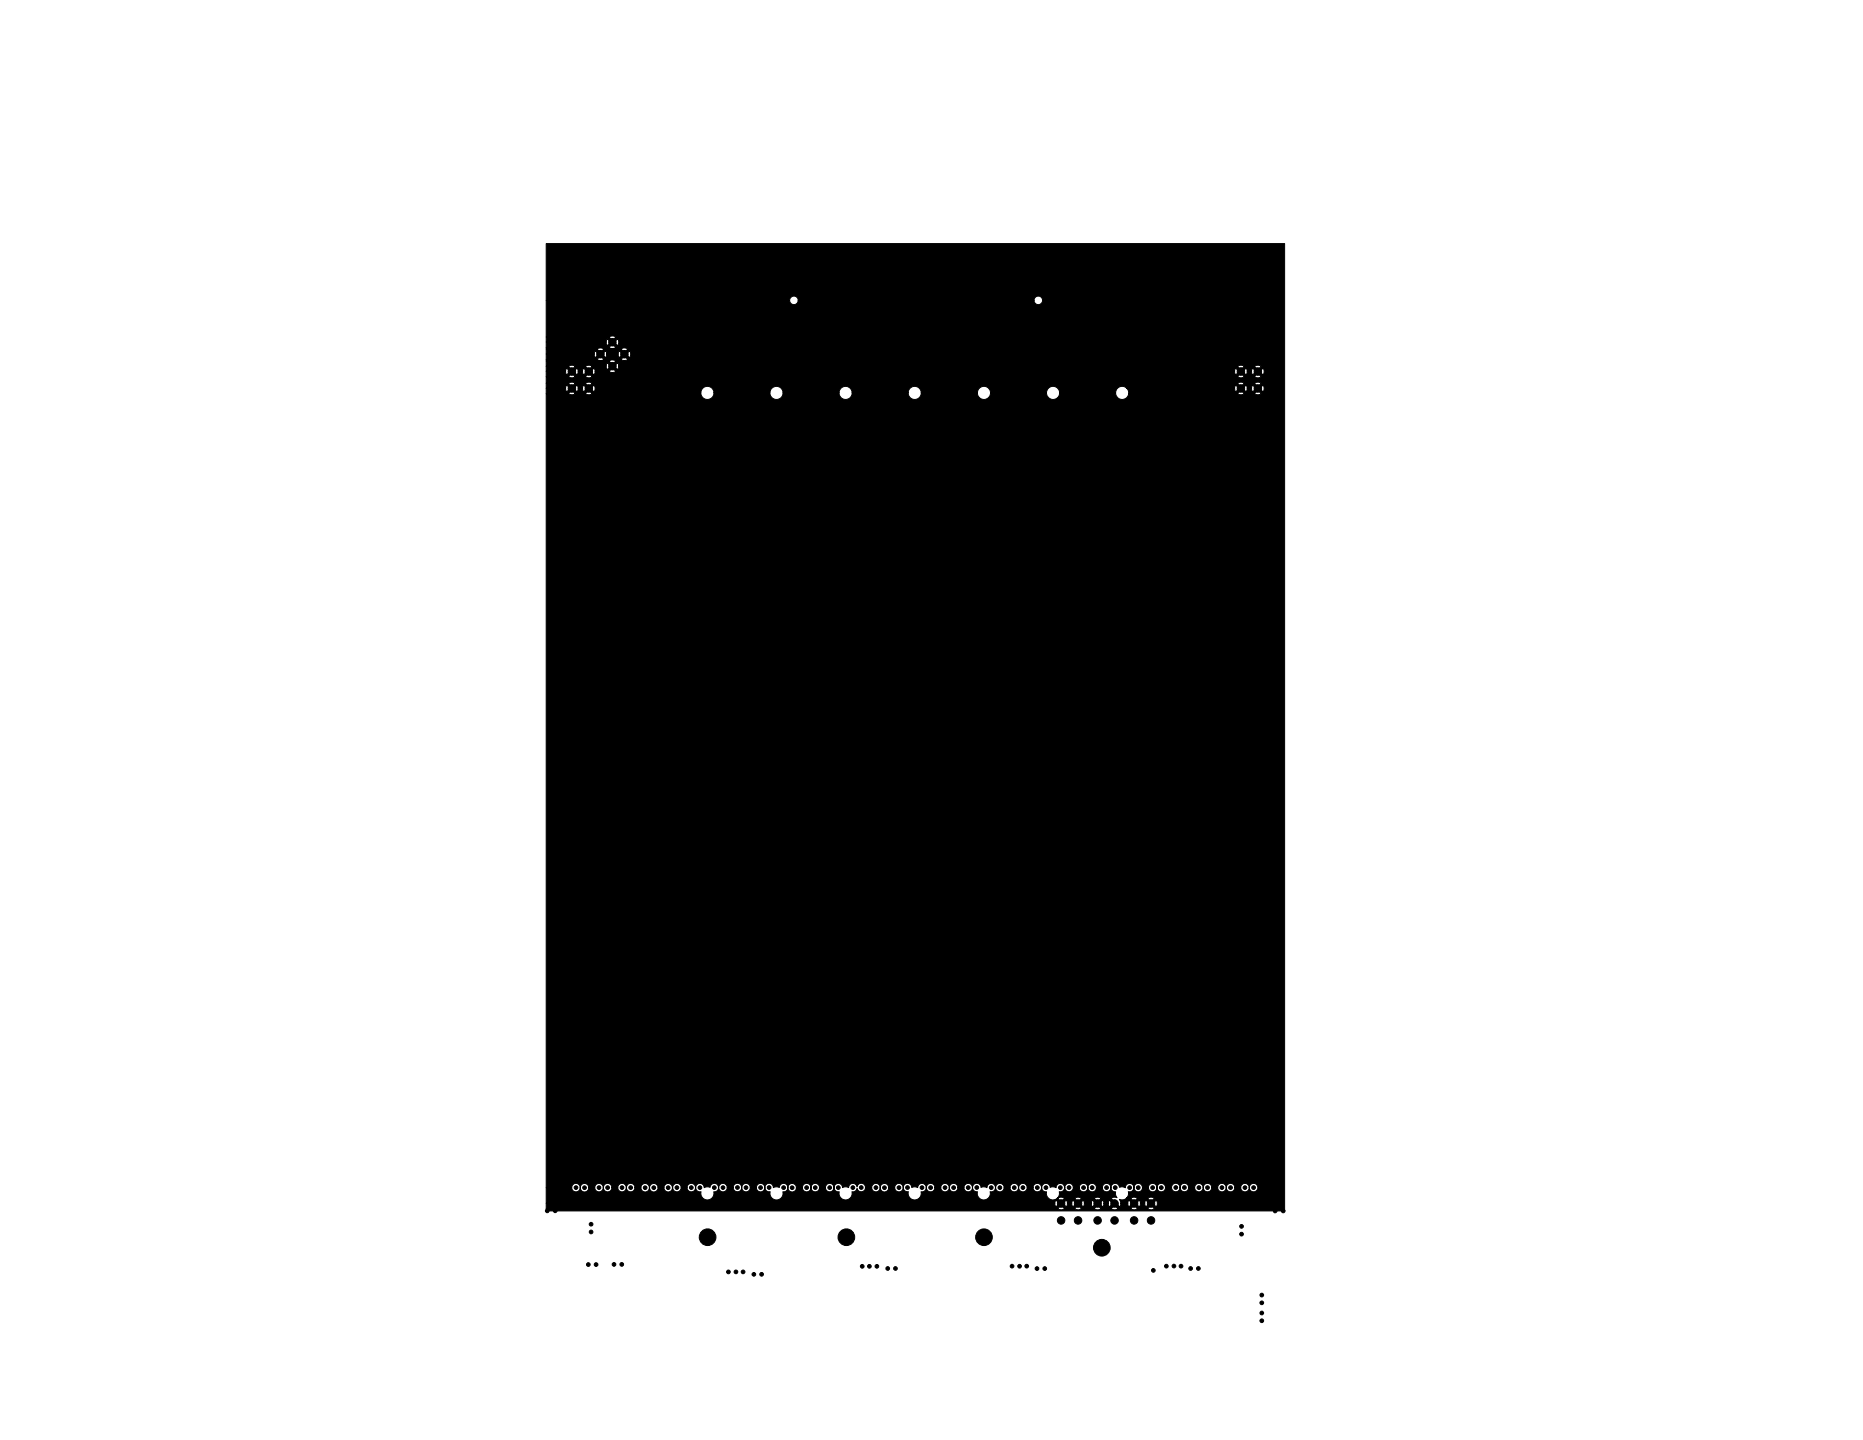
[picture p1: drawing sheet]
<svg xmlns="http://www.w3.org/2000/svg" width="559mm" height="432mm" viewBox="0 0 559 432" stroke-linecap="round" stroke-linejoin="round" font-family="sans-serif">
<g fill="#000" stroke="#000" stroke-width=".3">
<path d="M163.8 73h221.5v290.1h-221.5v-.6h153.4a1.87 1.87 0 0 0 2.1 0h3a1.87 1.87 0 0 0 2.1 0h3.8a1.87 1.87 0 0 0 2.1 0h3a1.87 1.87 0 0 0 2 0h3.8a1.87 1.87 0 0 0 2.1 0h3a1.86 1.86 0 0 0 2.1 0l-1.1-1.1-1 1.1h-3l-1-1.1-1.1 1.1h-3.8l-1-1.1-1 1.1h-3l-1.1-1.1-1 1.1h-3.8l-1-1.1-1.1 1.1h-3l-1-1.1-1.1 1.1h-153.4v-1.7h152.6l.3 1.1 1-1h1.1l1.1 1 .3-1.1h1.3l.3 1.1 1-1h1.1l1 1 .3-1.1h2.1l.3 1.1 1.1-1h1.1l1 1 .3-1.1h1.3l.3 1.1 1.1-1-1.1-1.1-.3 1h-1.3l-.3-1-1 1.1h-1.1l-1.1-1.1-.3 1h-2.1l-.3-1-1 1.1h-1.1l-1-1.1-.3 1h-1.3l-.3-1-1.1 1.1h-1.1l-1-1.1-.3 1h-152.6v-4.7h7.7a1.27 1.27 0 0 0 1.3 1.3 1.27 1.27 0 0 0 1.2-1.3 1.28 1.28 0 0 0 1.3 1.3 1.28 1.28 0 0 0 1.3-1.3h1.8a1.27 1.27 0 0 0 1.3 1.3 1.27 1.27 0 0 0 1.2-1.3l.1 .2a1.27 1.27 0 0 0 1.3 1.1 1.27 1.27 0 0 0 1.2-1.3h1.8a1.27 1.27 0 0 0 1.3 1.3 1.27 1.27 0 0 0 1.2-1.3l.1 .2a1.27 1.27 0 0 0 1.3 1.1 1.27 1.27 0 0 0 1.2-1.3h1.8a1.3 1.3 0 0 0 1.3 1.3 1.3 1.3 0 0 0 1.3-1.3 1.27 1.27 0 0 0 1.3 1.3 1.27 1.27 0 0 0 1.3-1.3h1.7a1.31 1.31 0 0 0 1.4 1.3 1.31 1.31 0 0 0 1.3-1.3v.2a1.27 1.27 0 0 0 1.2 1.1 1.27 1.27 0 0 0 1.3-1.3h1.8a1.27 1.27 0 0 0 1.3 1.3 1.27 1.27 0 0 0 1.2-1.3l.1 .2a1.27 1.27 0 0 0 1.2 1.1h.4a1.97 1.97 0 0 0 1.9 2.4 1.97 1.97 0 0 0 1.9-2.4h.2a1.27 1.27 0 0 0 1.2-1.3l.1 .2a1.27 1.27 0 0 0 1.3 1.1 1.27 1.27 0 0 0 1.2-1.3h1.8a1.28 1.28 0 0 0 1.3 1.3 1.28 1.28 0 0 0 1.3-1.3v.2a1.27 1.27 0 0 0 1.3 1.1 1.27 1.27 0 0 0 1.2-1.3h1.9a1.27 1.27 0 0 0 1.2 1.3 1.27 1.27 0 0 0 1.3-1.3 1.27 1.27 0 0 0 1.6 1.2 1.97 1.97 0 0 0 1.9 2.5 1.97 1.97 0 0 0 1.9-2.4 1.28 1.28 0 0 0 1.5-1.3 1.28 1.28 0 0 0 1.3 1.3 1.28 1.28 0 0 0 1.3-1.3h1.8a1.27 1.27 0 0 0 1.2 1.3 1.27 1.27 0 0 0 1.3-1.3l.1 .2a1.27 1.27 0 0 0 1.2 1.1 1.27 1.27 0 0 0 1.3-1.3h1.8a1.27 1.27 0 0 0 1.3 1.3 1.27 1.27 0 0 0 1.2-1.3l.1 .2a1.27 1.27 0 0 0 1.2 1.1h.3a1.97 1.97 0 0 0 1.9 2.4 1.97 1.97 0 0 0 1.9-2.4h.1a1.28 1.28 0 0 0 1.5-1.1 1.27 1.27 0 0 0 1.3 1.1 1.27 1.27 0 0 0 1.2-1.3h1.9a1.28 1.28 0 0 0 1.2 1.3 1.28 1.28 0 0 0 1.3-1.3 1.27 1.27 0 0 0 1.3 1.3 1.27 1.27 0 0 0 1.3-1.3h1.8a1.27 1.27 0 0 0 1.2 1.3 1.27 1.27 0 0 0 1.3-1.3 1.28 1.28 0 0 0 1.6 1.2 1.97 1.97 0 0 0 1.9 2.5 1.97 1.97 0 0 0 1.9-2.4 1.28 1.28 0 0 0 1.5-1.3l.1 .2a1.27 1.27 0 0 0 1.3 1.1 1.27 1.27 0 0 0 1.2-1.3h1.8a1.3 1.3 0 0 0 1.3 1.3 1.3 1.3 0 0 0 1.3-1.3v.2a1.27 1.27 0 0 0 1.3 1.1 1.27 1.27 0 0 0 1.2-1.3h1.8a1.27 1.27 0 0 0 1.3 1.3 1.27 1.27 0 0 0 1.3-1.3 1.28 1.28 0 0 0 1.5 1.3 1.97 1.97 0 0 0 1.9 2.4 1.97 1.97 0 0 0 1.9-2.5l.1 .1a1.28 1.28 0 0 0 1.5-1.3l.1 .2a1.27 1.27 0 0 0 1.3 1.1 1.27 1.27 0 0 0 1.2-1.3h1.8a1.3 1.3 0 0 0 1.3 1.3 1.3 1.3 0 0 0 1.2-1.3l.1 .2a1.27 1.27 0 0 0 1.3 1.1 1.27 1.27 0 0 0 1.2-1.3h1.8a1.3 1.3 0 0 0 1.3 1.3 1.3 1.3 0 0 0 1.3-1.3v.2a1.26 1.26 0 0 0 1.3 1.1h.1a2.02 2.02 0 0 0 1 2.2 2.02 2.02 0 0 0 2.3-.3l1.1 1 1-1h3l1.1 1 1-1h3.8l1 1 1.1-1a1.88 1.88 0 0 0-2.1 0h-3.8a1.87 1.87 0 0 0-2.1 0h-3a2.06 2.06 0 0 0-2.2 0 1.99 1.99 0 0 0 .6-2l.1 .1a1.28 1.28 0 0 0 1.5-1.3h.1a1.27 1.27 0 0 0 1.3 1.3 1.27 1.27 0 0 0 1.2-1.3h1.8a1.3 1.3 0 0 0 1.3 1.3 1.3 1.3 0 0 0 1.3-1.3v.2a1.27 1.27 0 0 0 1.4 1.1 1.27 1.27 0 0 0 1.2-1.3h1.7a1.3 1.3 0 0 0 1.3 1.3 1.3 1.3 0 0 0 1.3-1.3l.1 .2a1.27 1.27 0 0 0 1.2 1.1l.1 1 .4 .7a1.87 1.87 0 0 0-1.7 .2l2.6 2.6 .3-1.1h2.1l.3 1.1 1-1h1.1l1 1 .4-1.1h1.3l.3 1.1 1-1h1.1l1 1a1.88 1.88 0 0 0 0-2.1l-1 1.1h-1.1l-1-1.1-.3 1h-1.3l-.4-1-1 1.1h-1.1l-1-1.1-.3 1h-2.1l-.4-1.1a1.96 1.96 0 0 0 2.1-.4h1.2l1.1 1 1-1h3l1 1 1.1-1a1.87 1.87 0 0 0-2.1 0h-3a1.87 1.87 0 0 0-2.1 0h-1.2a1.99 1.99 0 0 0 .5-2l.2 .1a1.28 1.28 0 0 0 1.5-1.3l.1 .2a1.27 1.27 0 0 0 1.3 1.1 1.27 1.27 0 0 0 1.2-1.3h1.8a1.3 1.3 0 0 0 1.3 1.3 1.3 1.3 0 0 0 1.3-1.3v.2a1.27 1.27 0 0 0 1.3 1.1 1.27 1.27 0 0 0 1.2-1.3h1.8a1.29 1.29 0 0 0 1.3 1.3 1.29 1.29 0 0 0 1.3-1.3 1.27 1.27 0 0 0 1.2 1.3 1.27 1.27 0 0 0 1.3-1.3h1.8a1.3 1.3 0 0 0 1.3 1.3 1.3 1.3 0 0 0 1.3-1.3v.2a1.27 1.27 0 0 0 1.4 1.1 1.27 1.27 0 0 0 1.2-1.3h1.7a1.3 1.3 0 0 0 1.3 1.3 1.3 1.3 0 0 0 1.3-1.3v.2a1.27 1.27 0 0 0 1.4 1.1 1.27 1.27 0 0 0 1.2-1.3h1.7a1.3 1.3 0 0 0 1.3 1.3 1.3 1.3 0 0 0 1.3-1.3l.1 .2a1.27 1.27 0 0 0 2 .8 1.27 1.27 0 0 0-.2-2.1 1.27 1.27 0 0 0-1.9 1.1 1.27 1.27 0 0 0-1.3-1.3 1.27 1.27 0 0 0-1.3 1.3h-1.7a1.29 1.29 0 0 0-1.4-1.2 1.29 1.29 0 0 0-1.2 1.2v-.2a1.27 1.27 0 0 0-1.4-1 1.27 1.27 0 0 0-1.2 1.2h-1.7a1.29 1.29 0 0 0-1.4-1.2 1.29 1.29 0 0 0-1.2 1.2v-.2a1.27 1.27 0 0 0-1.4-1 1.27 1.27 0 0 0-1.2 1.2h-1.8a1.29 1.29 0 0 0-1.3-1.3 1.29 1.29 0 0 0-1.3 1.3 1.27 1.27 0 0 0-1.2-1.3 1.27 1.27 0 0 0-1.3 1.3h-1.8a1.29 1.29 0 0 0-1.3-1.2 1.29 1.29 0 0 0-1.3 1.2v-.2a1.27 1.27 0 0 0-1.4-1 1.27 1.27 0 0 0-1.1 1.2h-1.8a1.29 1.29 0 0 0-1.3-1.2 1.29 1.29 0 0 0-1.3 1.2v-.2a1.28 1.28 0 0 0-1.4-1 1.28 1.28 0 0 0-1.2 1.3l-.9-.3-.8 .1a1.29 1.29 0 0 0-1.4-1.1 1.29 1.29 0 0 0-1.2 1.2v-.2a1.27 1.27 0 0 0-1.4-1 1.27 1.27 0 0 0-1.2 1.2h-1.7a1.29 1.29 0 0 0-1.4-1.2 1.29 1.29 0 0 0-1.2 1.2v-.2a1.27 1.27 0 0 0-1.4-1 1.27 1.27 0 0 0-1.2 1.2h-1.8a1.31 1.31 0 0 0-1.3-1.3 1.31 1.31 0 0 0-1.3 1.3v-.2a1.28 1.28 0 0 0-1.4-1 1.28 1.28 0 0 0-1.1 1.2l-.9-.2-.9 .1a1.29 1.29 0 0 0-1.3-1.1 1.29 1.29 0 0 0-1.3 1.2v-.2a1.27 1.27 0 0 0-1.4-1 1.27 1.27 0 0 0-1.1 1.2h-1.8a1.29 1.29 0 0 0-1.3-1.2 1.29 1.29 0 0 0-1.3 1.2v-.2a1.27 1.27 0 0 0-1.4-1 1.27 1.27 0 0 0-1.1 1.2h-1.8a1.29 1.29 0 0 0-1.3-1.2 1.29 1.29 0 0 0-1.3 1.2v-.2a1.28 1.28 0 0 0-1.4-1 1.28 1.28 0 0 0-1.2 1.2l-.8-.2-1 .1a1.28 1.28 0 0 0-1.3-1.2 1.28 1.28 0 0 0-1.2 1.3v-.2a1.27 1.27 0 0 0-1.4-1 1.27 1.27 0 0 0-1.2 1.2h-1.8a1.29 1.29 0 0 0-1.3-1.2 1.29 1.29 0 0 0-1.3 1.2v-.2a1.27 1.27 0 0 0-1.4-1 1.27 1.27 0 0 0-1.1 1.2h-1.8a1.29 1.29 0 0 0-1.3-1.2 1.29 1.29 0 0 0-1.3 1.2v-.2a1.28 1.28 0 0 0-1.4-1 1.28 1.28 0 0 0-1.1 1.2l-.8-.2-1 .2a1.28 1.28 0 0 0-1.3-1.3 1.28 1.28 0 0 0-1.3 1.3v-.2a1.27 1.27 0 0 0-1.4-1 1.27 1.27 0 0 0-1.1 1.2h-1.8a1.28 1.28 0 0 0-1.3-1.2 1.28 1.28 0 0 0-1.3 1.2 1.27 1.27 0 0 0-1.3-1.3 1.27 1.27 0 0 0-1.2 1.3h-1.9a1.28 1.28 0 0 0-1.2-1.3 1.28 1.28 0 0 0-1.3 1.1 1.28 1.28 0 0 0-1.4-1 1.28 1.28 0 0 0-1.2 1.2l-.9-.2-.9 .2v-.2a1.3 1.3 0 0 0-1.4-1 1.3 1.3 0 0 0-1.2 1.2v-.2a1.27 1.27 0 0 0-1.4-1 1.27 1.27 0 0 0-1.1 1.2h-1.8a1.29 1.29 0 0 0-1.3-1.3 1.29 1.29 0 0 0-1.3 1.3v-.2a1.27 1.27 0 0 0-1.4-1 1.27 1.27 0 0 0-1.1 1.2h-1.8a1.28 1.28 0 0 0-1.3-1.2 1.28 1.28 0 0 0-1.3 1.2 1.27 1.27 0 0 0-1.3-1.3 1.27 1.27 0 0 0-1.2 1.1v.2l-1-.2-.8 .2a1.28 1.28 0 0 0-1.3-1.3 1.28 1.28 0 0 0-1.3 1.3v-.2a1.27 1.27 0 0 0-1.4-1 1.27 1.27 0 0 0-1.1 1.2h-1.9a1.28 1.28 0 0 0-1.3-1.3 1.28 1.28 0 0 0-1.2 1.3 1.27 1.27 0 0 0-1.3-1.3 1.27 1.27 0 0 0-1.3 1.3h-1.8a1.29 1.29 0 0 0-1.3-1.3 1.29 1.29 0 0 0-1.3 1.3v-.2a1.28 1.28 0 0 0-1.3-1 1.28 1.28 0 0 0-1.2 1.2l-.9-.2-.9 .2a1.3 1.3 0 0 0-1.3-1.3 1.3 1.3 0 0 0-1.3 1.3v-.2a1.27 1.27 0 0 0-1.4-1 1.27 1.27 0 0 0-1.1 1.2h-1.8a1.31 1.31 0 0 0-1.3-1.3 1.31 1.31 0 0 0-1.3 1.3v-.2a1.27 1.27 0 0 0-1.4-1 1.27 1.27 0 0 0-1.2 1.2h-1.7a1.29 1.29 0 0 0-1.3-1.2 1.29 1.29 0 0 0-1.3 1.2 1.27 1.27 0 0 0-1.3-1.2 1.27 1.27 0 0 0-1.3 1.2h-1.8a1.3 1.3 0 0 0-1.3-1.3 1.3 1.3 0 0 0-1.3 1.3v-.2a1.27 1.27 0 0 0-1.3-1 1.27 1.27 0 0 0-1.2 1.2h-1.8a1.29 1.29 0 0 0-1.3-1.3 1.29 1.29 0 0 0-1.3 1.3v-.2a1.27 1.27 0 0 0-1.3-1 1.27 1.27 0 0 0-1.2 1.2h-1.8a1.28 1.28 0 0 0-1.3-1.2 1.28 1.28 0 0 0-1.3 1.2 1.27 1.27 0 0 0-1.2-1.3 1.27 1.27 0 0 0-1.3 1.3h-7.7v-238h6.7a1.86 1.86 0 0 0 2.1 0h3a1.87 1.87 0 0 0 2 0l-.2-.3h32.8a1.96 1.96 0 0 0 2 2 1.96 1.96 0 0 0 1.9-2h16.8a1.96 1.96 0 0 0 2 2 1.96 1.96 0 0 0 2-2h16.8a1.96 1.96 0 0 0 2 2 1.96 1.96 0 0 0 1.9-2h16.8a1.96 1.96 0 0 0 2 2 1.96 1.96 0 0 0 1.9-2h16.9a1.96 1.96 0 0 0 2 2 1.96 1.96 0 0 0 1.9-2h16.8a1.96 1.96 0 0 0 2 2 1.96 1.96 0 0 0 1.9-2h16.8a1.96 1.96 0 0 0 1.9 2 1.96 1.96 0 0 0 2-1.7h32.7l.9 .3 1.1-.3 3.2 .1a1.87 1.87 0 0 0 1.9-.1l-1-1.1-1.1 1.1h-3l-1-1.1-1 1.1h-32.7v-.9l-.5-.8h32.3l.3 1.1 1.1-1h1l1.1 1 .3-1.1h1.3l.3 1.1 1-1h1.1l1.1 1 .3-1-.3-1.1-1.1 1.1h-1.1l-1-1.1-.3 1h-1.3l-.3-1-1.1 1.1h-1l-1.1-1.1-.3 1h-32.4a1.97 1.97 0 0 0-2.1-.4 1.97 1.97 0 0 0-1.2 1.8h-16.8v-.2a1.97 1.97 0 0 0-2-1.7 1.97 1.97 0 0 0-1.9 1.9h-16.8v-.2a1.97 1.97 0 0 0-2.1-1.7 1.97 1.97 0 0 0-1.8 1.9h-16.9v-.2a1.97 1.97 0 0 0-2-1.7 1.97 1.97 0 0 0-1.9 1.9h-16.8v-.2a1.97 1.97 0 0 0-2.1-1.7 1.97 1.97 0 0 0-1.8 1.9h-16.8v-.2a1.97 1.97 0 0 0-2.1-1.7 1.97 1.97 0 0 0-1.9 1.9h-16.8v-.2a1.97 1.97 0 0 0-2-1.7 1.97 1.97 0 0 0-1.9 1.9h-32.8l-.8-.8-1 1.1h-3l-1.1-1.1-1 1.1h-6.7v-1.7h5.8l.4 1.1 1-1h1.1l1 1 .3-1.1h1.3l.3 1.1 1.1-1h1l1.1 1a1.87 1.87 0 0 0 0-2.1l-1.1 1.1h-1l-1.1-1.1-.3 1h-1.3l-.3-1-1 1.1h-1.1l-1-1.1-.4 1h-5.8v-1.5h6.7l1 1 1.1-1h3l1 1 1-1h193.6l1 1 1-1h3l1.1 1 1-1-1-.3-1.1 .3h-3l-1-.3-1 .3h-193.6a1.88 1.88 0 0 0-2 0h-3a1.88 1.88 0 0 0-2.1 0h-6.7v-1.9h6.7a1.86 1.86 0 0 0 2.1 0h3a1.86 1.86 0 0 0 2 0h193.6l.9 .3 1.1-.3 3.2 .1a1.87 1.87 0 0 0 1.9-.1l-1-1.1-1.1 1.1h-3l-1-1.1-1 1.1h-193.6l-1-1.1-1 1.1h-3l-1.1-1.1-1 1.1h-6.7v-1.7h5.8l.4 1.1 1-1h1.1l1 1 .3-1.1h1.3l.3 1.1 1.1-1h1l1.1 1 .3-1h4.2a1.85 1.85 0 0 0 2 0l185.6-.1 .3 1.1 1.1-1h1l1.1 1 .3-1.1h1.3l.3 1.1 1-1h1.1l1.1 1 .3-1-.3-1-1.1 1h-1.1l-1-1-.3 .9h-1.3l-.3-.9-1.1 1h-1l-1.1-1-.3 .9h-185.6l-1-.9-1 1h-4.2l-.3-1-1.1 1h-1l-1.1-1-.3 .9h-1.3l-.3-.9-1 1h-1.1l-1-1-.4 .9h-5.8v-1.5h6.7l1 1.1 1.1-1.1h3l1 1.1 .9-1.1h4.3l.3 1.1 1.1-1.1h1l1.1 1.1 .3-1.1h185.6l1 1.1 1-1.1h3l1.1 1.1 1-1.1-1-.3-1.1 .3h-3l-1-.3-1 .3h-185.6l-.3-1-1.1 1h-1l-1.1-1-.3 1h-4.3a1.85 1.85 0 0 0-1.9 0h-3a1.88 1.88 0 0 0-2.1 0h-6.7v-1.6h18.9l1 1.1 1-1.1a1.89 1.89 0 0 0-2 0h-18.9v-.4h15.3a1.87 1.87 0 0 0 2 0h5.1a1.85 1.85 0 0 0 2.1 0l-1-1-1.1 1h-5.1l-1-1-1 1h-15.3v-1.6h14.4l.3 1.1 1.1-1.1h1l1.1 1.1 .3-1.1h3.4l.3 1.1 1-1.1h1.1l1.1 1.1a1.86 1.86 0 0 0 0-2.1l-1.1 1h-1.1l-1-1-.3 1h-3.4l-.3-1-1.1 1h-1l-1.1-1-.3 1h-14.4v-1.6h15.3l1 1.1 1-1.1h5.1l1.1 1.1 1-1.1a1.87 1.87 0 0 0-2.1 0h-5.1a1.87 1.87 0 0 0-2 0h-15.3v-.4h18.9a1.86 1.86 0 0 0 2 0l-1-1-1 1h-18.9v-1.6h18l.3 1.1 1.1-1.1h1l1.1 1.1a1.87 1.87 0 0 0 0-2.1l-1.1 1h-1l-1.1-1-.3 1h-18v-1.5h18.9l1 1 1-1.1a1.88 1.88 0 0 0-2 0l-18.9 .1v-11h73.1a1.28 1.28 0 0 0 1.2 1.2 1.28 1.28 0 0 0 1.3-1.2h70.8v.2a1.28 1.28 0 0 0 2 .8 1.28 1.28 0 0 0-.2-2.2 1.28 1.28 0 0 0-1.8 1.2l-70.8-.1a1.28 1.28 0 0 0-1.3-1.2 1.28 1.28 0 0 0-1.2 1.3h-73.1z"/>
<circle cx="170.4" cy="76.6" r=".56"/>
<circle cx="172.5" cy="76.6" r=".56"/>
<circle cx="174.5" cy="76.6" r=".56"/>
<circle cx="176.5" cy="76.6" r=".56"/>
<circle cx="178.6" cy="76.6" r=".56"/>
<circle cx="180.6" cy="76.6" r=".56"/>
<circle cx="182.6" cy="76.6" r=".56"/>
<circle cx="184.6" cy="76.6" r=".56"/>
<circle cx="186.7" cy="76.6" r=".56"/>
<circle cx="188.7" cy="76.6" r=".56"/>
<circle cx="190.7" cy="76.6" r=".56"/>
<circle cx="192.8" cy="76.6" r=".56"/>
<circle cx="194.8" cy="76.6" r=".56"/>
<circle cx="196.8" cy="76.6" r=".56"/>
<circle cx="198.9" cy="76.6" r=".56"/>
<circle cx="200.9" cy="76.6" r=".56"/>
<circle cx="202.9" cy="76.6" r=".56"/>
<circle cx="205" cy="76.6" r=".56"/>
<circle cx="207" cy="76.6" r=".56"/>
<circle cx="209" cy="76.6" r=".56"/>
<circle cx="211.1" cy="76.6" r=".56"/>
<circle cx="213.1" cy="76.6" r=".56"/>
<circle cx="215.1" cy="76.6" r=".56"/>
<circle cx="217.2" cy="76.6" r=".56"/>
<circle cx="219.2" cy="76.6" r=".56"/>
<circle cx="221.2" cy="76.6" r=".56"/>
<circle cx="223.3" cy="76.6" r=".56"/>
<circle cx="225.3" cy="76.6" r=".56"/>
<circle cx="227.3" cy="76.6" r=".56"/>
<circle cx="229.4" cy="76.6" r=".56"/>
<circle cx="231.4" cy="76.6" r=".56"/>
<circle cx="233.4" cy="76.6" r=".56"/>
<circle cx="235.4" cy="76.6" r=".56"/>
<circle cx="237.5" cy="76.6" r=".56"/>
<circle cx="239.5" cy="76.6" r=".56"/>
<circle cx="241.5" cy="76.6" r=".56"/>
<circle cx="243.6" cy="76.6" r=".56"/>
<circle cx="245.6" cy="76.6" r=".56"/>
<circle cx="247.6" cy="76.6" r=".56"/>
<circle cx="249.7" cy="76.6" r=".56"/>
<circle cx="251.7" cy="76.6" r=".56"/>
<circle cx="253.7" cy="76.6" r=".55"/>
<circle cx="255.8" cy="76.6" r=".56"/>
<circle cx="257.8" cy="76.6" r=".56"/>
<circle cx="259.8" cy="76.6" r=".56"/>
<circle cx="261.9" cy="76.6" r=".56"/>
<circle cx="263.9" cy="76.6" r=".56"/>
<circle cx="265.9" cy="76.6" r=".56"/>
<circle cx="268" cy="76.6" r=".56"/>
<circle cx="270" cy="76.6" r=".56"/>
<circle cx="272" cy="76.6" r=".56"/>
<circle cx="274.1" cy="76.6" r=".56"/>
<circle cx="276.1" cy="76.6" r=".56"/>
<circle cx="278.1" cy="76.6" r=".56"/>
<circle cx="280.2" cy="76.6" r=".56"/>
<circle cx="282.2" cy="76.6" r=".56"/>
<circle cx="284.2" cy="76.6" r=".56"/>
<circle cx="286.2" cy="76.6" r=".56"/>
<circle cx="288.3" cy="76.6" r=".56"/>
<circle cx="290.3" cy="76.6" r=".56"/>
<circle cx="292.3" cy="76.6" r=".56"/>
<circle cx="294.4" cy="76.6" r=".56"/>
<circle cx="296.4" cy="76.6" r=".56"/>
<circle cx="298.4" cy="76.6" r=".56"/>
<circle cx="300.5" cy="76.6" r=".56"/>
<circle cx="302.5" cy="76.6" r=".56"/>
<circle cx="304.5" cy="76.6" r=".56"/>
<circle cx="306.6" cy="76.6" r=".56"/>
<circle cx="308.6" cy="76.6" r=".56"/>
<circle cx="310.6" cy="76.6" r=".56"/>
<circle cx="312.7" cy="76.6" r=".56"/>
<circle cx="314.7" cy="76.6" r=".56"/>
<circle cx="316.7" cy="76.6" r=".56"/>
<circle cx="318.8" cy="76.6" r=".56"/>
<circle cx="320.8" cy="76.6" r=".56"/>
<circle cx="322.8" cy="76.6" r=".56"/>
<circle cx="324.9" cy="76.6" r=".56"/>
<circle cx="326.9" cy="76.6" r=".56"/>
<circle cx="328.9" cy="76.6" r=".56"/>
<circle cx="331" cy="76.6" r=".56"/>
<circle cx="333" cy="76.6" r=".56"/>
<circle cx="335" cy="76.6" r=".56"/>
<circle cx="337" cy="76.6" r=".56"/>
<circle cx="339.1" cy="76.6" r=".56"/>
<circle cx="341.1" cy="76.6" r=".56"/>
<circle cx="343.1" cy="76.6" r=".56"/>
<circle cx="345.2" cy="76.6" r=".56"/>
<circle cx="347.2" cy="76.6" r=".56"/>
<circle cx="349.2" cy="76.6" r=".56"/>
<circle cx="351.3" cy="76.6" r=".56"/>
<circle cx="353.3" cy="76.6" r=".56"/>
<circle cx="355.3" cy="76.6" r=".56"/>
<circle cx="357.4" cy="76.6" r=".56"/>
<circle cx="359.4" cy="76.6" r=".56"/>
<circle cx="361.4" cy="76.6" r=".56"/>
<circle cx="363.5" cy="76.6" r=".56"/>
<circle cx="365.5" cy="76.6" r=".56"/>
<circle cx="367.5" cy="76.6" r=".56"/>
<circle cx="369.6" cy="76.6" r=".56"/>
<circle cx="371.6" cy="76.6" r=".56"/>
<circle cx="373.6" cy="76.6" r=".56"/>
<circle cx="375.7" cy="76.6" r=".56"/>
<circle cx="377.7" cy="76.6" r=".56"/>
<circle cx="171.5" cy="111.4" r="1.12"/>
<circle cx="171.5" cy="116.5" r="1.12"/>
<circle cx="176.6" cy="111.4" r="1.12"/>
<circle cx="176.6" cy="116.5" r="1.12"/>
<circle cx="180.1" cy="106.2" r="1.13"/>
<circle cx="183.7" cy="102.6" r="1.13"/>
<circle cx="183.7" cy="109.8" r="1.13"/>
<circle cx="187.3" cy="106.2" r="1.12"/>
<circle cx="372.2" cy="116.5" r="1.12"/>
<circle cx="372.2" cy="111.4" r="1.12"/>
<circle cx="377.3" cy="111.4" r="1.12"/>
<circle cx="377.3" cy="116.5" r="1.12"/>
<circle cx="169.9" cy="128.7" r=".56"/>
<circle cx="177.5" cy="128.7" r=".56"/>
<circle cx="184.6" cy="128.7" r=".56"/>
<circle cx="191.3" cy="128.7" r=".56"/>
<circle cx="198.4" cy="128.7" r=".56"/>
<circle cx="205" cy="128.7" r=".56"/>
<circle cx="212.1" cy="128.7" r=".56"/>
<circle cx="218.7" cy="128.7" r=".56"/>
<circle cx="226.3" cy="128.7" r=".56"/>
<circle cx="232.9" cy="128.7" r=".56"/>
<circle cx="240" cy="128.7" r=".56"/>
<circle cx="246.6" cy="128.7" r=".56"/>
<circle cx="253.7" cy="128.7" r=".55"/>
<circle cx="260.3" cy="128.7" r=".56"/>
<circle cx="267.5" cy="128.7" r=".56"/>
<circle cx="274.1" cy="128.7" r=".56"/>
<circle cx="281.2" cy="128.7" r=".56"/>
<circle cx="288.2" cy="128.7" r=".55"/>
<circle cx="295.4" cy="128.7" r=".56"/>
<circle cx="302" cy="128.7" r=".56"/>
<circle cx="309.1" cy="128.7" r=".56"/>
<circle cx="315.7" cy="128.7" r=".56"/>
<circle cx="322.8" cy="128.7" r=".56"/>
<circle cx="329.4" cy="128.7" r=".56"/>
<circle cx="336.5" cy="128.7" r=".56"/>
<circle cx="343.5" cy="128.7" r=".55"/>
<circle cx="350.8" cy="128.7" r=".56"/>
<circle cx="357.4" cy="128.7" r=".56"/>
<circle cx="364.5" cy="128.7" r=".56"/>
<circle cx="371.1" cy="128.7" r=".56"/>
<circle cx="378.7" cy="128.7" r=".56"/>
<circle cx="172.8" cy="356.1" r=".55"/>
<circle cx="175.3" cy="356.1" r=".55"/>
<circle cx="179.7" cy="356.1" r=".55"/>
<circle cx="182.3" cy="356.1" r=".55"/>
<circle cx="186.6" cy="356.1" r=".55"/>
<circle cx="189.2" cy="356.1" r=".55"/>
<circle cx="193.5" cy="356.1" r=".55"/>
<circle cx="196.1" cy="356.1" r=".55"/>
<circle cx="200.4" cy="356.1" r=".55"/>
<circle cx="203" cy="356.1" r=".55"/>
<circle cx="207.4" cy="356.1" r=".55"/>
<circle cx="209.9" cy="356.1" r=".55"/>
<circle cx="214.3" cy="356.1" r=".55"/>
<circle cx="216.9" cy="356.1" r=".55"/>
<circle cx="221.2" cy="356.1" r=".55"/>
<circle cx="223.8" cy="356.1" r=".55"/>
<circle cx="228.1" cy="356.1" r=".55"/>
<circle cx="230.7" cy="356.1" r=".55"/>
<circle cx="235" cy="356.1" r=".55"/>
<circle cx="237.6" cy="356.1" r=".55"/>
<circle cx="241.9" cy="356.1" r=".55"/>
<circle cx="244.5" cy="356.1" r=".55"/>
<circle cx="248.9" cy="356.1" r=".55"/>
<circle cx="251.4" cy="356.1" r=".55"/>
<circle cx="255.8" cy="356.1" r=".56"/>
<circle cx="258.3" cy="356.1" r=".56"/>
<circle cx="262.7" cy="356.1" r=".56"/>
<circle cx="265.3" cy="356.1" r=".56"/>
<circle cx="269.6" cy="356.1" r=".56"/>
<circle cx="272.2" cy="356.1" r=".56"/>
<circle cx="276.5" cy="356.1" r=".56"/>
<circle cx="279.1" cy="356.1" r=".56"/>
<circle cx="283.5" cy="356.1" r=".56"/>
<circle cx="286" cy="356.1" r=".56"/>
<circle cx="290.4" cy="356.1" r=".56"/>
<circle cx="293" cy="356.1" r=".56"/>
<circle cx="297.3" cy="356.1" r=".56"/>
<circle cx="299.9" cy="356.1" r=".56"/>
<circle cx="304.2" cy="356.1" r=".56"/>
<circle cx="306.8" cy="356.1" r=".56"/>
<circle cx="311.1" cy="356.1" r=".56"/>
<circle cx="313.7" cy="356.1" r=".56"/>
<circle cx="318" cy="356.1" r=".56"/>
<circle cx="320.7" cy="356.1" r=".56"/>
<circle cx="325" cy="356.1" r=".56"/>
<circle cx="327.6" cy="356.1" r=".56"/>
<circle cx="331.9" cy="356.1" r=".56"/>
<circle cx="334.5" cy="356.1" r=".56"/>
<circle cx="338.8" cy="356.1" r=".56"/>
<circle cx="341.4" cy="356.1" r=".56"/>
<circle cx="345.7" cy="356.1" r=".56"/>
<circle cx="348.3" cy="356.1" r=".56"/>
<circle cx="352.7" cy="356.1" r=".56"/>
<circle cx="355.3" cy="356.1" r=".56"/>
<circle cx="359.6" cy="356.1" r=".56"/>
<circle cx="362.2" cy="356.1" r=".56"/>
<circle cx="366.5" cy="356.1" r=".56"/>
<circle cx="369.1" cy="356.1" r=".56"/>
<circle cx="373.4" cy="356.1" r=".56"/>
<circle cx="376" cy="356.1" r=".56"/>
<circle cx="164.1" cy="363.1" r=".55"/>
<circle cx="166.5" cy="363.1" r=".55"/>
<circle cx="170.4" cy="361.6" r=".56"/>
<circle cx="172.5" cy="361.6" r=".56"/>
<circle cx="174.5" cy="361.6" r=".56"/>
<circle cx="176.5" cy="379.2" r=".55"/>
<circle cx="176.5" cy="361.6" r=".56"/>
<circle cx="177.3" cy="369.4" r=".55"/>
<circle cx="177.3" cy="367.1" r=".55"/>
<circle cx="178.6" cy="361.6" r=".56"/>
<circle cx="178.8" cy="379.2" r=".55"/>
<circle cx="180.6" cy="361.6" r=".56"/>
<circle cx="182.6" cy="361.6" r=".56"/>
<circle cx="184.2" cy="379.1" r=".55"/>
<circle cx="184.6" cy="361.6" r=".56"/>
<circle cx="186.5" cy="379.1" r=".55"/>
<circle cx="186.7" cy="361.6" r=".56"/>
<circle cx="188.7" cy="361.6" r=".56"/>
<circle cx="190.7" cy="361.6" r=".56"/>
<circle cx="192.8" cy="361.6" r=".56"/>
<circle cx="194.8" cy="361.6" r=".56"/>
<circle cx="196.8" cy="361.6" r=".56"/>
<circle cx="198.9" cy="361.6" r=".56"/>
<circle cx="200.9" cy="361.6" r=".56"/>
<circle cx="202.9" cy="361.6" r=".56"/>
<circle cx="205" cy="361.6" r=".56"/>
<circle cx="207" cy="361.6" r=".56"/>
<circle cx="209" cy="361.6" r=".56"/>
<circle cx="211.1" cy="361.6" r=".56"/>
<circle cx="212.2" cy="371" r="2.5"/>
<circle cx="213.1" cy="361.6" r=".56"/>
<circle cx="215.1" cy="361.6" r=".56"/>
<circle cx="217.2" cy="361.6" r=".56"/>
<circle cx="219.2" cy="361.6" r=".56"/>
<circle cx="221.2" cy="361.6" r=".56"/>
<circle cx="223.3" cy="361.6" r=".56"/>
<circle cx="225.3" cy="361.6" r=".56"/>
<circle cx="227.3" cy="361.6" r=".56"/>
<circle cx="229.4" cy="361.6" r=".56"/>
<circle cx="231.4" cy="361.6" r=".56"/>
<circle cx="233.4" cy="361.6" r=".56"/>
<circle cx="235.4" cy="361.6" r=".56"/>
<circle cx="237.5" cy="361.6" r=".56"/>
<circle cx="239.5" cy="361.6" r=".56"/>
<circle cx="241.5" cy="361.6" r=".56"/>
<circle cx="243.6" cy="361.6" r=".56"/>
<circle cx="245.6" cy="361.6" r=".56"/>
<circle cx="247.6" cy="361.6" r=".56"/>
<circle cx="249.7" cy="361.6" r=".56"/>
<circle cx="251.7" cy="361.6" r=".56"/>
<circle cx="253.7" cy="361.6" r=".55"/>
<circle cx="253.9" cy="371" r="2.5"/>
<circle cx="255.8" cy="361.6" r=".56"/>
<circle cx="257.8" cy="361.6" r=".56"/>
<circle cx="258.6" cy="379.7" r=".55"/>
<circle cx="259.8" cy="361.6" r=".56"/>
<circle cx="260.8" cy="379.7" r=".56"/>
<circle cx="261.9" cy="361.6" r=".56"/>
<circle cx="263" cy="379.7" r=".56"/>
<circle cx="263.9" cy="361.6" r=".56"/>
<circle cx="265.9" cy="361.6" r=".56"/>
<circle cx="268" cy="361.6" r=".56"/>
<circle cx="270" cy="361.6" r=".56"/>
<circle cx="272" cy="361.6" r=".56"/>
<circle cx="274.1" cy="361.6" r=".56"/>
<circle cx="276.1" cy="361.6" r=".56"/>
<circle cx="278.1" cy="361.6" r=".56"/>
<circle cx="280.2" cy="361.6" r=".56"/>
<circle cx="282.2" cy="361.6" r=".56"/>
<circle cx="284.2" cy="361.6" r=".56"/>
<circle cx="286.2" cy="361.6" r=".56"/>
<circle cx="288.3" cy="361.6" r=".56"/>
<circle cx="290.3" cy="361.6" r=".56"/>
<circle cx="292.3" cy="361.6" r=".56"/>
<circle cx="294.4" cy="361.6" r=".56"/>
<circle cx="295.1" cy="371" r="2.5"/>
<circle cx="296.4" cy="361.6" r=".56"/>
<circle cx="298.4" cy="361.6" r=".56"/>
<circle cx="300.5" cy="361.6" r=".56"/>
<circle cx="302.5" cy="361.6" r=".56"/>
<circle cx="303.6" cy="379.7" r=".56"/>
<circle cx="304.5" cy="361.6" r=".56"/>
<circle cx="305.8" cy="379.7" r=".56"/>
<circle cx="306.6" cy="361.6" r=".56"/>
<circle cx="308" cy="379.7" r=".55"/>
<circle cx="308.6" cy="361.6" r=".56"/>
<circle cx="310.6" cy="361.6" r=".56"/>
<circle cx="312.7" cy="361.6" r=".56"/>
<circle cx="314.7" cy="361.6" r=".56"/>
<circle cx="318.3" cy="360.9" r="1.12"/>
<circle cx="318.3" cy="366" r="1.12"/>
<circle cx="323.4" cy="360.9" r="1.12"/>
<circle cx="323.4" cy="366" r="1.12"/>
<circle cx="329.2" cy="360.9" r="1.12"/>
<circle cx="329.2" cy="366" r="1.12"/>
<circle cx="330.5" cy="374.1" r="2.5"/>
<circle cx="334.3" cy="360.9" r="1.12"/>
<circle cx="334.3" cy="366" r="1.12"/>
<circle cx="340.2" cy="360.9" r="1.12"/>
<circle cx="340.2" cy="366" r="1.12"/>
<circle cx="345.2" cy="366" r="1.12"/>
<circle cx="345.2" cy="360.9" r="1.12"/>
<circle cx="349.2" cy="361.6" r=".56"/>
<circle cx="349.8" cy="379.7" r=".56"/>
<circle cx="351.3" cy="361.6" r=".56"/>
<circle cx="352.1" cy="379.6" r=".55"/>
<circle cx="353.3" cy="361.6" r=".56"/>
<circle cx="354.2" cy="379.7" r=".56"/>
<circle cx="355.3" cy="361.6" r=".56"/>
<circle cx="357.4" cy="361.6" r=".56"/>
<circle cx="359.4" cy="361.6" r=".56"/>
<circle cx="361.4" cy="361.6" r=".56"/>
<circle cx="363.5" cy="361.6" r=".56"/>
<circle cx="365.5" cy="361.6" r=".56"/>
<circle cx="367.5" cy="361.6" r=".56"/>
<circle cx="369.6" cy="361.6" r=".56"/>
<circle cx="371.6" cy="361.6" r=".56"/>
<circle cx="372.4" cy="367.7" r=".56"/>
<circle cx="372.4" cy="370.1" r=".56"/>
<circle cx="373.6" cy="361.6" r=".56"/>
<circle cx="375.7" cy="361.6" r=".56"/>
<circle cx="377.7" cy="361.6" r=".56"/>
<circle cx="382.5" cy="363.1" r=".55"/>
<circle cx="384.9" cy="363.1" r=".56"/>
<circle cx="218.5" cy="381.4" r=".55"/>
<circle cx="220.7" cy="381.4" r=".55"/>
<circle cx="222.9" cy="381.4" r=".55"/>
<circle cx="226.1" cy="382.1" r=".55"/>
<circle cx="228.4" cy="382.1" r=".55"/>
<circle cx="266.3" cy="380.4" r=".55"/>
<circle cx="268.6" cy="380.4" r=".55"/>
<circle cx="311" cy="380.4" r=".55"/>
<circle cx="313.4" cy="380.4" r=".55"/>
<circle cx="345.9" cy="380.9" r=".55"/>
<circle cx="357.1" cy="380.4" r=".56"/>
<circle cx="359.4" cy="380.4" r=".55"/>
<circle cx="378.5" cy="388.3" r=".55"/>
<circle cx="378.5" cy="396" r=".55"/>
<circle cx="378.5" cy="393.7" r=".55"/>
<circle cx="378.5" cy="390.7" r=".55"/>
</g>
</svg>
